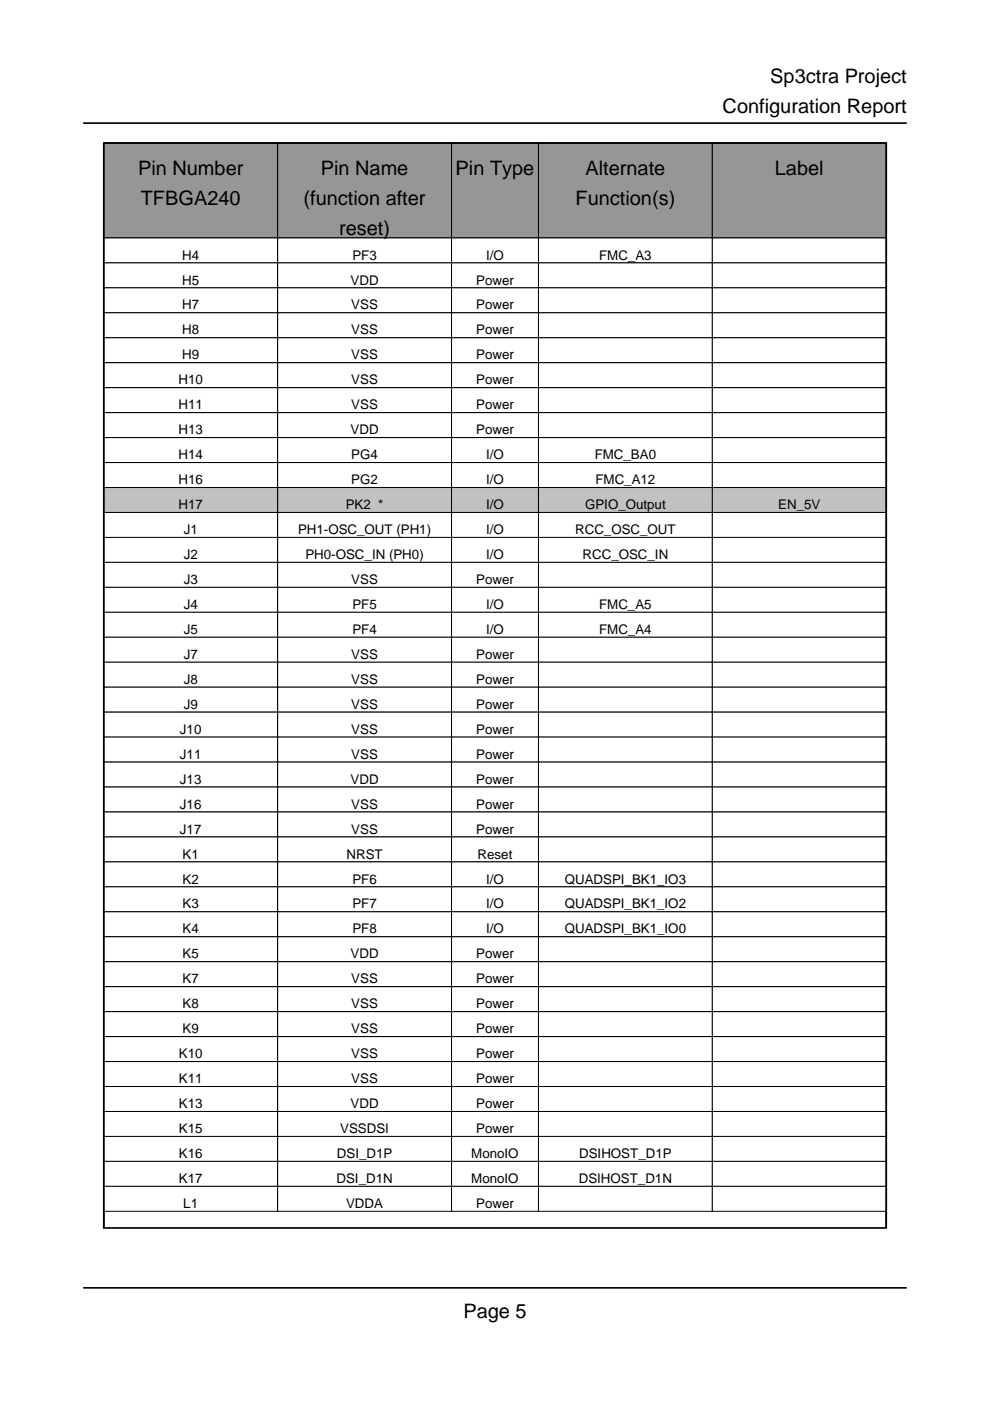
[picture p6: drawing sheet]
<svg xmlns="http://www.w3.org/2000/svg" width="210mm" height="297mm" viewBox="0 0 210 297" stroke-linecap="round" stroke-linejoin="round" font-family="sans-serif">
<defs><g id="words">
<g font-size="4.2">
<text x="163.3" y="17.6">Sp3ctra Project</text>
<text x="153.2" y="24">Configuration Report</text>
<text x="29.3" y="37">Pin Number</text>
<text x="68" y="37">Pin Name</text>
<text x="96.6" y="37">Pin Type</text>
<text x="124.1" y="37">Alternate</text>
<text x="164.3" y="37">Label</text>
<text x="29.8" y="43.4">TFBGA240</text>
<text x="64.4" y="43.4">(function after</text>
<text x="122" y="43.4">Function(s)</text>
<text x="71.9" y="49.7">reset)</text>
<text x="98.2" y="279.4">Page 5</text>
</g>
<g font-size="2.8">
<text x="38.6" y="55">H4</text>
<text x="74.7" y="55">PF3</text>
<text x="103.1" y="55">I/O</text>
<text x="127" y="55">FMC_A3</text>
<text x="38.6" y="60.3">H5</text>
<text x="38.6" y="65.6">H7</text>
<text x="74.3" y="60.3">VDD</text>
<text x="74.5" y="65.6">VSS</text>
<text x="101" y="60.3">Power</text>
<text x="101" y="65.6">Power</text>
<text x="38.6" y="70.9">H8</text>
<text x="74.5" y="70.9">VSS</text>
<text x="101" y="70.9">Power</text>
<text x="38.6" y="76.2">H9</text>
<text x="74.5" y="76.2">VSS</text>
<text x="101" y="76.2">Power</text>
<text x="37.8" y="81.5">H10</text>
<text x="74.5" y="81.5">VSS</text>
<text x="101" y="81.5">Power</text>
<text x="37.8" y="86.8">H11</text>
<text x="74.5" y="86.8">VSS</text>
<text x="101" y="86.8">Power</text>
<text x="37.8" y="92.1">H13</text>
<text x="74.3" y="92.1">VDD</text>
<text x="101" y="92.1">Power</text>
<text x="37.8" y="97.4">H14</text>
<text x="74.5" y="97.4">PG4</text>
<text x="103.1" y="97.4">I/O</text>
<text x="126.1" y="97.4">FMC_BA0</text>
<text x="37.8" y="102.7">H16</text>
<text x="37.8" y="107.9">H17</text>
<text x="73.3" y="107.9">PK2 *</text>
<text x="74.5" y="102.7">PG2</text>
<text x="103.1" y="102.7">I/O</text>
<text x="103.1" y="107.9">I/O</text>
<text x="124.1" y="107.9">GPIO_Output</text>
<text x="126.2" y="102.7">FMC_A12</text>
<text x="165" y="107.9">EN_5V</text>
<text x="38.9" y="113.2">J1</text>
<text x="63.2" y="113.2">PH1-OSC_OUT (PH1)</text>
<text x="103.1" y="113.2">I/O</text>
<text x="121.9" y="113.2">RCC_OSC_OUT</text>
<text x="38.9" y="118.5">J2</text>
<text x="64.8" y="118.5">PH0-OSC_IN (PH0)</text>
<text x="103.1" y="118.5">I/O</text>
<text x="123.5" y="118.5">RCC_OSC_IN</text>
<text x="38.9" y="123.8">J3</text>
<text x="74.5" y="123.8">VSS</text>
<text x="101" y="123.8">Power</text>
<text x="38.9" y="129.1">J4</text>
<text x="74.7" y="129.1">PF5</text>
<text x="103.1" y="129.1">I/O</text>
<text x="127" y="129.1">FMC_A5</text>
<text x="38.9" y="134.4">J5</text>
<text x="74.7" y="134.4">PF4</text>
<text x="103.1" y="134.4">I/O</text>
<text x="127" y="134.4">FMC_A4</text>
<text x="38.9" y="139.7">J7</text>
<text x="74.5" y="139.7">VSS</text>
<text x="101" y="139.7">Power</text>
<text x="38.9" y="145">J8</text>
<text x="74.5" y="145">VSS</text>
<text x="101" y="145">Power</text>
<text x="38.2" y="155.6">J10</text>
<text x="38.9" y="150.3">J9</text>
<text x="74.5" y="150.3">VSS</text>
<text x="74.5" y="155.6">VSS</text>
<text x="101" y="150.3">Power</text>
<text x="101" y="155.6">Power</text>
<text x="38.2" y="160.9">J11</text>
<text x="74.5" y="160.9">VSS</text>
<text x="101" y="160.9">Power</text>
<text x="38.2" y="166.2">J13</text>
<text x="74.3" y="166.2">VDD</text>
<text x="101" y="166.2">Power</text>
<text x="38.2" y="171.4">J16</text>
<text x="74.5" y="171.4">VSS</text>
<text x="101" y="171.4">Power</text>
<text x="38.2" y="176.7">J17</text>
<text x="74.5" y="176.7">VSS</text>
<text x="101" y="176.7">Power</text>
<text x="38.7" y="182">K1</text>
<text x="73.5" y="182">NRST</text>
<text x="101.3" y="182">Reset</text>
<text x="38.7" y="187.3">K2</text>
<text x="74.7" y="187.3">PF6</text>
<text x="103.1" y="187.3">I/O</text>
<text x="119.7" y="187.3">QUADSPI_BK1_IO3</text>
<text x="38.7" y="192.6">K3</text>
<text x="38.7" y="197.9">K4</text>
<text x="74.7" y="192.6">PF7</text>
<text x="74.7" y="197.9">PF8</text>
<text x="103.1" y="192.6">I/O</text>
<text x="103.1" y="197.9">I/O</text>
<text x="119.7" y="192.6">QUADSPI_BK1_IO2</text>
<text x="119.7" y="197.9">QUADSPI_BK1_IO0</text>
<text x="38.7" y="203.2">K5</text>
<text x="74.3" y="203.2">VDD</text>
<text x="101" y="203.2">Power</text>
<text x="38.7" y="208.5">K7</text>
<text x="74.5" y="208.5">VSS</text>
<text x="101" y="208.5">Power</text>
<text x="38.7" y="213.8">K8</text>
<text x="74.5" y="213.8">VSS</text>
<text x="101" y="213.8">Power</text>
<text x="38.7" y="219.1">K9</text>
<text x="74.5" y="219.1">VSS</text>
<text x="101" y="219.1">Power</text>
<text x="37.9" y="224.4">K10</text>
<text x="74.5" y="224.4">VSS</text>
<text x="101" y="224.4">Power</text>
<text x="37.9" y="229.7">K11</text>
<text x="74.5" y="229.7">VSS</text>
<text x="101" y="229.7">Power</text>
<text x="37.9" y="234.9">K13</text>
<text x="74.3" y="234.9">VDD</text>
<text x="101" y="234.9">Power</text>
<text x="37.9" y="240.2">K15</text>
<text x="37.9" y="245.5">K16</text>
<text x="71.4" y="245.5">DSI_D1P</text>
<text x="72.1" y="240.2">VSSDSI</text>
<text x="99.9" y="245.5">MonoIO</text>
<text x="101" y="240.2">Power</text>
<text x="122.8" y="245.5">DSIHOST_D1P</text>
<text x="37.9" y="250.8">K17</text>
<text x="71.3" y="250.8">DSI_D1N</text>
<text x="99.9" y="250.8">MonoIO</text>
<text x="122.7" y="250.8">DSIHOST_D1N</text>
<text x="38.9" y="256.1">L1</text>
<text x="73.4" y="256.1">VDDA</text>
<text x="101" y="256.1">Power</text>
</g>
</g></defs>
<path d="M22 260.3v-230h165.9v230" fill="none" stroke="#000" stroke-width=".35"/>
<path d="M22 30.3h36.9v20.1h-36.9z" fill="#90989e"/>
<path d="M22 30.3h36.9v20.1h-36.9z" fill="none" stroke="#000" stroke-width=".21"/>
<path d="M58.9 30.3h36.8v20.1h-36.8z" fill="#90989e"/>
<path d="M58.9 30.3h36.8v20.1h-36.8z" fill="none" stroke="#000" stroke-width=".21"/>
<path d="M95.7 30.3h18.5v20.1h-18.5z" fill="#90989e"/>
<path d="M95.7 30.3h18.5v20.1h-18.5z" fill="none" stroke="#000" stroke-width=".21"/>
<path d="M114.2 30.3h36.8v20.1h-36.8z" fill="#90989e"/>
<path d="M114.2 30.3h36.8v20.1h-36.8z" fill="none" stroke="#000" stroke-width=".21"/>
<path d="M151 30.3h36.9v20.1h-36.9z" fill="#90989e"/>
<path d="M151 30.3h36.9v20.1h-36.9z" fill="none" stroke="#000" stroke-width=".21"/>
<path d="M22 50.4h36.9v5.3h-36.9z" fill="#fff"/>
<path d="M22 50.4h36.9v5.3h-36.9z" fill="none" stroke="#000" stroke-width=".21"/>
<path d="M58.9 50.4h36.8v5.3h-36.8z" fill="#fff"/>
<path d="M58.9 50.4h36.8v5.3h-36.8z" fill="none" stroke="#000" stroke-width=".21"/>
<path d="M95.7 50.4h18.5v5.3h-18.5z" fill="#fff"/>
<path d="M95.7 50.4h18.5v5.3h-18.5z" fill="none" stroke="#000" stroke-width=".21"/>
<path d="M114.2 50.4h36.8v5.3h-36.8z" fill="#fff"/>
<path d="M114.2 50.4h36.8v5.3h-36.8z" fill="none" stroke="#000" stroke-width=".21"/>
<path d="M151 50.4h36.9v5.3h-36.9z" fill="#fff"/>
<path d="M151 50.4h36.9v5.3h-36.9z" fill="none" stroke="#000" stroke-width=".21"/>
<path d="M22 55.7h36.9v5.3h-36.9z" fill="#fff"/>
<path d="M22 55.7h36.9v5.3h-36.9z" fill="none" stroke="#000" stroke-width=".21"/>
<path d="M58.9 55.7h36.8v5.3h-36.8z" fill="#fff"/>
<path d="M58.9 55.7h36.8v5.3h-36.8z" fill="none" stroke="#000" stroke-width=".21"/>
<path d="M95.7 55.7h18.5v5.3h-18.5z" fill="#fff"/>
<path d="M95.7 55.7h18.5v5.3h-18.5z" fill="none" stroke="#000" stroke-width=".21"/>
<path d="M114.2 55.7h36.8v5.3h-36.8z" fill="#fff"/>
<path d="M114.2 55.7h36.8v5.3h-36.8z" fill="none" stroke="#000" stroke-width=".21"/>
<path d="M151 55.7h36.9v5.3h-36.9z" fill="#fff"/>
<path d="M151 55.7h36.9v5.3h-36.9z" fill="none" stroke="#000" stroke-width=".21"/>
<path d="M22 61h36.9v5.3h-36.9z" fill="#fff"/>
<path d="M22 61h36.9v5.3h-36.9z" fill="none" stroke="#000" stroke-width=".21"/>
<path d="M58.9 61h36.8v5.3h-36.8z" fill="#fff"/>
<path d="M58.9 61h36.8v5.3h-36.8z" fill="none" stroke="#000" stroke-width=".21"/>
<path d="M95.7 61h18.5v5.3h-18.5z" fill="#fff"/>
<path d="M95.7 61h18.5v5.3h-18.5z" fill="none" stroke="#000" stroke-width=".21"/>
<path d="M114.2 61h36.8v5.3h-36.8z" fill="#fff"/>
<path d="M114.2 61h36.8v5.3h-36.8z" fill="none" stroke="#000" stroke-width=".21"/>
<path d="M151 61h36.9v5.3h-36.9z" fill="#fff"/>
<path d="M151 61h36.9v5.3h-36.9z" fill="none" stroke="#000" stroke-width=".21"/>
<path d="M22 66.3h36.9v5.3h-36.9z" fill="#fff"/>
<path d="M22 66.3h36.9v5.3h-36.9z" fill="none" stroke="#000" stroke-width=".21"/>
<path d="M58.9 66.3h36.8v5.3h-36.8z" fill="#fff"/>
<path d="M58.9 66.3h36.8v5.3h-36.8z" fill="none" stroke="#000" stroke-width=".21"/>
<path d="M95.7 66.3h18.5v5.3h-18.5z" fill="#fff"/>
<path d="M95.7 66.3h18.5v5.3h-18.5z" fill="none" stroke="#000" stroke-width=".21"/>
<path d="M114.2 66.3h36.8v5.3h-36.8z" fill="#fff"/>
<path d="M114.2 66.3h36.8v5.3h-36.8z" fill="none" stroke="#000" stroke-width=".21"/>
<path d="M151 66.3h36.9v5.3h-36.9z" fill="#fff"/>
<path d="M151 66.3h36.9v5.3h-36.9z" fill="none" stroke="#000" stroke-width=".21"/>
<path d="M22 71.6h36.9v5.3h-36.9z" fill="#fff"/>
<path d="M22 71.6h36.9v5.3h-36.9z" fill="none" stroke="#000" stroke-width=".21"/>
<path d="M58.9 71.6h36.8v5.3h-36.8z" fill="#fff"/>
<path d="M58.9 71.6h36.8v5.3h-36.8z" fill="none" stroke="#000" stroke-width=".21"/>
<path d="M95.7 71.6h18.5v5.3h-18.5z" fill="#fff"/>
<path d="M95.7 71.6h18.5v5.3h-18.5z" fill="none" stroke="#000" stroke-width=".21"/>
<path d="M114.2 71.6h36.8v5.3h-36.8z" fill="#fff"/>
<path d="M114.2 71.6h36.8v5.3h-36.8z" fill="none" stroke="#000" stroke-width=".21"/>
<path d="M151 71.6h36.9v5.3h-36.9z" fill="#fff"/>
<path d="M151 71.6h36.9v5.3h-36.9z" fill="none" stroke="#000" stroke-width=".21"/>
<path d="M22 76.9h36.9v5.3h-36.9z" fill="#fff"/>
<path d="M22 76.9h36.9v5.3h-36.9z" fill="none" stroke="#000" stroke-width=".21"/>
<path d="M58.9 76.9h36.8v5.3h-36.8z" fill="#fff"/>
<path d="M58.9 76.9h36.8v5.3h-36.8z" fill="none" stroke="#000" stroke-width=".21"/>
<path d="M95.7 76.9h18.5v5.3h-18.5z" fill="#fff"/>
<path d="M95.7 76.9h18.5v5.3h-18.5z" fill="none" stroke="#000" stroke-width=".21"/>
<path d="M114.2 76.9h36.8v5.3h-36.8z" fill="#fff"/>
<path d="M114.2 76.9h36.8v5.3h-36.8z" fill="none" stroke="#000" stroke-width=".21"/>
<path d="M151 76.9h36.9v5.3h-36.9z" fill="#fff"/>
<path d="M151 76.9h36.9v5.3h-36.9z" fill="none" stroke="#000" stroke-width=".21"/>
<path d="M22 82.2h36.9v5.3h-36.9z" fill="#fff"/>
<path d="M22 82.2h36.9v5.3h-36.9z" fill="none" stroke="#000" stroke-width=".21"/>
<path d="M58.9 82.2h36.8v5.3h-36.8z" fill="#fff"/>
<path d="M58.9 82.2h36.8v5.3h-36.8z" fill="none" stroke="#000" stroke-width=".21"/>
<path d="M95.7 82.2h18.5v5.3h-18.5z" fill="#fff"/>
<path d="M95.7 82.2h18.5v5.3h-18.5z" fill="none" stroke="#000" stroke-width=".21"/>
<path d="M114.2 82.2h36.8v5.3h-36.8z" fill="#fff"/>
<path d="M114.2 82.2h36.8v5.3h-36.8z" fill="none" stroke="#000" stroke-width=".21"/>
<path d="M151 82.2h36.9v5.3h-36.9z" fill="#fff"/>
<path d="M151 82.2h36.9v5.3h-36.9z" fill="none" stroke="#000" stroke-width=".21"/>
<path d="M22 87.5h36.9v5.3h-36.9z" fill="#fff"/>
<path d="M22 87.5h36.9v5.3h-36.9z" fill="none" stroke="#000" stroke-width=".21"/>
<path d="M58.9 87.5h36.8v5.3h-36.8z" fill="#fff"/>
<path d="M58.9 87.5h36.8v5.3h-36.8z" fill="none" stroke="#000" stroke-width=".21"/>
<path d="M95.7 87.5h18.5v5.3h-18.5z" fill="#fff"/>
<path d="M95.7 87.5h18.5v5.3h-18.5z" fill="none" stroke="#000" stroke-width=".21"/>
<path d="M114.2 87.5h36.8v5.3h-36.8z" fill="#fff"/>
<path d="M114.2 87.5h36.8v5.3h-36.8z" fill="none" stroke="#000" stroke-width=".21"/>
<path d="M151 87.5h36.9v5.3h-36.9z" fill="#fff"/>
<path d="M151 87.5h36.9v5.3h-36.9z" fill="none" stroke="#000" stroke-width=".21"/>
<path d="M22 92.8h36.9v5.3h-36.9z" fill="#fff"/>
<path d="M22 92.8h36.9v5.3h-36.9z" fill="none" stroke="#000" stroke-width=".21"/>
<path d="M58.9 92.8h36.8v5.3h-36.8z" fill="#fff"/>
<path d="M58.9 92.8h36.8v5.3h-36.8z" fill="none" stroke="#000" stroke-width=".21"/>
<path d="M95.7 92.8h18.5v5.3h-18.5z" fill="#fff"/>
<path d="M95.7 92.8h18.5v5.3h-18.5z" fill="none" stroke="#000" stroke-width=".21"/>
<path d="M114.2 92.8h36.8v5.3h-36.8z" fill="#fff"/>
<path d="M114.2 92.8h36.8v5.3h-36.8z" fill="none" stroke="#000" stroke-width=".21"/>
<path d="M151 92.8h36.9v5.3h-36.9z" fill="#fff"/>
<path d="M151 92.8h36.9v5.3h-36.9z" fill="none" stroke="#000" stroke-width=".21"/>
<path d="M22 98.1h36.9v5.3h-36.9z" fill="#fff"/>
<path d="M22 98.1h36.9v5.3h-36.9z" fill="none" stroke="#000" stroke-width=".21"/>
<path d="M58.9 98.1h36.8v5.3h-36.8z" fill="#fff"/>
<path d="M58.9 98.1h36.8v5.3h-36.8z" fill="none" stroke="#000" stroke-width=".21"/>
<path d="M95.7 98.1h18.5v5.3h-18.5z" fill="#fff"/>
<path d="M95.7 98.1h18.5v5.3h-18.5z" fill="none" stroke="#000" stroke-width=".21"/>
<path d="M114.2 98.1h36.8v5.3h-36.8z" fill="#fff"/>
<path d="M114.2 98.1h36.8v5.3h-36.8z" fill="none" stroke="#000" stroke-width=".21"/>
<path d="M151 98.1h36.9v5.3h-36.9z" fill="#fff"/>
<path d="M151 98.1h36.9v5.3h-36.9z" fill="none" stroke="#000" stroke-width=".21"/>
<path d="M22 103.4h36.9v5.3h-36.9z" fill="#b9c4ca"/>
<path d="M22 103.4h36.9v5.3h-36.9z" fill="none" stroke="#000" stroke-width=".21"/>
<path d="M58.9 103.4h36.8v5.3h-36.8z" fill="#b9c4ca"/>
<path d="M58.9 103.4h36.8v5.3h-36.8z" fill="none" stroke="#000" stroke-width=".21"/>
<path d="M95.7 103.4h18.5v5.3h-18.5z" fill="#b9c4ca"/>
<path d="M95.7 103.4h18.5v5.3h-18.5z" fill="none" stroke="#000" stroke-width=".21"/>
<path d="M114.2 103.4h36.8v5.3h-36.8z" fill="#b9c4ca"/>
<path d="M114.2 103.4h36.8v5.3h-36.8z" fill="none" stroke="#000" stroke-width=".21"/>
<path d="M151 103.4h36.9v5.3h-36.9z" fill="#b9c4ca"/>
<path d="M151 103.4h36.9v5.3h-36.9z" fill="none" stroke="#000" stroke-width=".21"/>
<path d="M22 108.7h36.9v5.2h-36.9z" fill="#fff"/>
<path d="M22 108.7h36.9v5.2h-36.9z" fill="none" stroke="#000" stroke-width=".21"/>
<path d="M58.9 108.7h36.8v5.2h-36.8z" fill="#fff"/>
<path d="M58.9 108.7h36.8v5.2h-36.8z" fill="none" stroke="#000" stroke-width=".21"/>
<path d="M95.7 108.7h18.5v5.2h-18.5z" fill="#fff"/>
<path d="M95.7 108.7h18.5v5.2h-18.5z" fill="none" stroke="#000" stroke-width=".21"/>
<path d="M114.2 108.7h36.8v5.2h-36.8z" fill="#fff"/>
<path d="M114.2 108.7h36.8v5.2h-36.8z" fill="none" stroke="#000" stroke-width=".21"/>
<path d="M151 108.7h36.9v5.2h-36.9z" fill="#fff"/>
<path d="M151 108.7h36.9v5.2h-36.9z" fill="none" stroke="#000" stroke-width=".21"/>
<path d="M22 113.9h36.9v5.3h-36.9z" fill="#fff"/>
<path d="M22 113.9h36.9v5.3h-36.9z" fill="none" stroke="#000" stroke-width=".21"/>
<path d="M58.9 113.9h36.8v5.3h-36.8z" fill="#fff"/>
<path d="M58.9 113.9h36.8v5.3h-36.8z" fill="none" stroke="#000" stroke-width=".21"/>
<path d="M95.7 113.9h18.5v5.3h-18.5z" fill="#fff"/>
<path d="M95.7 113.9h18.5v5.3h-18.5z" fill="none" stroke="#000" stroke-width=".21"/>
<path d="M114.2 113.9h36.8v5.3h-36.8z" fill="#fff"/>
<path d="M114.2 113.9h36.8v5.3h-36.8z" fill="none" stroke="#000" stroke-width=".21"/>
<path d="M151 113.9h36.9v5.3h-36.9z" fill="#fff"/>
<path d="M151 113.9h36.9v5.3h-36.9z" fill="none" stroke="#000" stroke-width=".21"/>
<path d="M22 119.2h36.9v5.3h-36.9z" fill="#fff"/>
<path d="M22 119.2h36.9v5.3h-36.9z" fill="none" stroke="#000" stroke-width=".21"/>
<path d="M58.9 119.2h36.8v5.3h-36.8z" fill="#fff"/>
<path d="M58.9 119.2h36.8v5.3h-36.8z" fill="none" stroke="#000" stroke-width=".21"/>
<path d="M95.7 119.2h18.5v5.3h-18.5z" fill="#fff"/>
<path d="M95.7 119.2h18.5v5.3h-18.5z" fill="none" stroke="#000" stroke-width=".21"/>
<path d="M114.2 119.2h36.8v5.3h-36.8z" fill="#fff"/>
<path d="M114.2 119.2h36.8v5.3h-36.8z" fill="none" stroke="#000" stroke-width=".21"/>
<path d="M151 119.2h36.9v5.3h-36.9z" fill="#fff"/>
<path d="M151 119.2h36.9v5.3h-36.9z" fill="none" stroke="#000" stroke-width=".21"/>
<path d="M22 124.5h36.9v5.3h-36.9z" fill="#fff"/>
<path d="M22 124.5h36.9v5.3h-36.9z" fill="none" stroke="#000" stroke-width=".21"/>
<path d="M58.9 124.5h36.8v5.3h-36.8z" fill="#fff"/>
<path d="M58.9 124.5h36.8v5.3h-36.8z" fill="none" stroke="#000" stroke-width=".21"/>
<path d="M95.7 124.5h18.5v5.3h-18.5z" fill="#fff"/>
<path d="M95.7 124.5h18.5v5.3h-18.5z" fill="none" stroke="#000" stroke-width=".21"/>
<path d="M114.2 124.5h36.8v5.3h-36.8z" fill="#fff"/>
<path d="M114.2 124.5h36.8v5.3h-36.8z" fill="none" stroke="#000" stroke-width=".21"/>
<path d="M151 124.5h36.9v5.3h-36.9z" fill="#fff"/>
<path d="M151 124.5h36.9v5.3h-36.9z" fill="none" stroke="#000" stroke-width=".21"/>
<path d="M22 129.8h36.9v5.3h-36.9z" fill="#fff"/>
<path d="M22 129.8h36.9v5.3h-36.9z" fill="none" stroke="#000" stroke-width=".21"/>
<path d="M58.9 129.8h36.8v5.3h-36.8z" fill="#fff"/>
<path d="M58.9 129.8h36.8v5.3h-36.8z" fill="none" stroke="#000" stroke-width=".21"/>
<path d="M95.7 129.8h18.5v5.3h-18.5z" fill="#fff"/>
<path d="M95.7 129.8h18.5v5.3h-18.5z" fill="none" stroke="#000" stroke-width=".21"/>
<path d="M114.2 129.8h36.8v5.3h-36.8z" fill="#fff"/>
<path d="M114.2 129.8h36.8v5.3h-36.8z" fill="none" stroke="#000" stroke-width=".21"/>
<path d="M151 129.8h36.9v5.3h-36.9z" fill="#fff"/>
<path d="M151 129.8h36.9v5.3h-36.9z" fill="none" stroke="#000" stroke-width=".21"/>
<path d="M22 135.1h36.9v5.3h-36.9z" fill="#fff"/>
<path d="M22 135.1h36.9v5.3h-36.9z" fill="none" stroke="#000" stroke-width=".21"/>
<path d="M58.9 135.1h36.8v5.3h-36.8z" fill="#fff"/>
<path d="M58.9 135.1h36.8v5.3h-36.8z" fill="none" stroke="#000" stroke-width=".21"/>
<path d="M95.7 135.1h18.5v5.3h-18.5z" fill="#fff"/>
<path d="M95.7 135.1h18.5v5.3h-18.5z" fill="none" stroke="#000" stroke-width=".21"/>
<path d="M114.2 135.1h36.8v5.3h-36.8z" fill="#fff"/>
<path d="M114.2 135.1h36.8v5.3h-36.8z" fill="none" stroke="#000" stroke-width=".21"/>
<path d="M151 135.1h36.9v5.3h-36.9z" fill="#fff"/>
<path d="M151 135.1h36.9v5.3h-36.9z" fill="none" stroke="#000" stroke-width=".21"/>
<path d="M22 140.4h36.9v5.3h-36.9z" fill="#fff"/>
<path d="M22 140.4h36.9v5.3h-36.9z" fill="none" stroke="#000" stroke-width=".21"/>
<path d="M58.9 140.4h36.8v5.3h-36.8z" fill="#fff"/>
<path d="M58.9 140.4h36.8v5.3h-36.8z" fill="none" stroke="#000" stroke-width=".21"/>
<path d="M95.7 140.4h18.5v5.3h-18.5z" fill="#fff"/>
<path d="M95.7 140.4h18.5v5.3h-18.5z" fill="none" stroke="#000" stroke-width=".21"/>
<path d="M114.2 140.4h36.8v5.3h-36.8z" fill="#fff"/>
<path d="M114.2 140.4h36.8v5.3h-36.8z" fill="none" stroke="#000" stroke-width=".21"/>
<path d="M151 140.4h36.9v5.3h-36.9z" fill="#fff"/>
<path d="M151 140.4h36.9v5.3h-36.9z" fill="none" stroke="#000" stroke-width=".21"/>
<path d="M22 145.7h36.9v5.3h-36.9z" fill="#fff"/>
<path d="M22 145.7h36.9v5.3h-36.9z" fill="none" stroke="#000" stroke-width=".21"/>
<path d="M58.9 145.7h36.8v5.3h-36.8z" fill="#fff"/>
<path d="M58.9 145.7h36.8v5.3h-36.8z" fill="none" stroke="#000" stroke-width=".21"/>
<path d="M95.7 145.7h18.5v5.3h-18.5z" fill="#fff"/>
<path d="M95.7 145.7h18.5v5.3h-18.5z" fill="none" stroke="#000" stroke-width=".21"/>
<path d="M114.2 145.7h36.8v5.3h-36.8z" fill="#fff"/>
<path d="M114.2 145.7h36.8v5.3h-36.8z" fill="none" stroke="#000" stroke-width=".21"/>
<path d="M151 145.7h36.9v5.3h-36.9z" fill="#fff"/>
<path d="M151 145.7h36.9v5.3h-36.9z" fill="none" stroke="#000" stroke-width=".21"/>
<path d="M22 151h36.9v5.3h-36.9z" fill="#fff"/>
<path d="M22 151h36.9v5.3h-36.9z" fill="none" stroke="#000" stroke-width=".21"/>
<path d="M58.9 151h36.8v5.3h-36.8z" fill="#fff"/>
<path d="M58.9 151h36.8v5.3h-36.8z" fill="none" stroke="#000" stroke-width=".21"/>
<path d="M95.7 151h18.5v5.3h-18.5z" fill="#fff"/>
<path d="M95.7 151h18.5v5.3h-18.5z" fill="none" stroke="#000" stroke-width=".21"/>
<path d="M114.2 151h36.8v5.3h-36.8z" fill="#fff"/>
<path d="M114.2 151h36.8v5.3h-36.8z" fill="none" stroke="#000" stroke-width=".21"/>
<path d="M151 151h36.9v5.3h-36.9z" fill="#fff"/>
<path d="M151 151h36.9v5.3h-36.9z" fill="none" stroke="#000" stroke-width=".21"/>
<path d="M22 156.3h36.9v5.3h-36.9z" fill="#fff"/>
<path d="M22 156.3h36.9v5.3h-36.9z" fill="none" stroke="#000" stroke-width=".21"/>
<path d="M58.9 156.3h36.8v5.3h-36.8z" fill="#fff"/>
<path d="M58.9 156.3h36.8v5.3h-36.8z" fill="none" stroke="#000" stroke-width=".21"/>
<path d="M95.7 156.3h18.5v5.3h-18.5z" fill="#fff"/>
<path d="M95.7 156.3h18.5v5.3h-18.5z" fill="none" stroke="#000" stroke-width=".21"/>
<path d="M114.2 156.3h36.8v5.3h-36.8z" fill="#fff"/>
<path d="M114.2 156.3h36.8v5.3h-36.8z" fill="none" stroke="#000" stroke-width=".21"/>
<path d="M151 156.3h36.9v5.3h-36.9z" fill="#fff"/>
<path d="M151 156.3h36.9v5.3h-36.9z" fill="none" stroke="#000" stroke-width=".21"/>
<path d="M22 161.6h36.9v5.3h-36.9z" fill="#fff"/>
<path d="M22 161.6h36.9v5.3h-36.9z" fill="none" stroke="#000" stroke-width=".21"/>
<path d="M58.9 161.6h36.8v5.3h-36.8z" fill="#fff"/>
<path d="M58.9 161.6h36.8v5.3h-36.8z" fill="none" stroke="#000" stroke-width=".21"/>
<path d="M95.7 161.6h18.5v5.3h-18.5z" fill="#fff"/>
<path d="M95.7 161.6h18.5v5.3h-18.5z" fill="none" stroke="#000" stroke-width=".21"/>
<path d="M114.2 161.6h36.8v5.3h-36.8z" fill="#fff"/>
<path d="M114.2 161.6h36.8v5.3h-36.8z" fill="none" stroke="#000" stroke-width=".21"/>
<path d="M151 161.6h36.9v5.3h-36.9z" fill="#fff"/>
<path d="M151 161.6h36.9v5.3h-36.9z" fill="none" stroke="#000" stroke-width=".21"/>
<path d="M22 166.9h36.9v5.3h-36.9z" fill="#fff"/>
<path d="M22 166.9h36.9v5.3h-36.9z" fill="none" stroke="#000" stroke-width=".21"/>
<path d="M58.9 166.9h36.8v5.3h-36.8z" fill="#fff"/>
<path d="M58.9 166.9h36.8v5.3h-36.8z" fill="none" stroke="#000" stroke-width=".21"/>
<path d="M95.7 166.9h18.5v5.3h-18.5z" fill="#fff"/>
<path d="M95.7 166.9h18.5v5.3h-18.5z" fill="none" stroke="#000" stroke-width=".21"/>
<path d="M114.2 166.9h36.8v5.3h-36.8z" fill="#fff"/>
<path d="M114.2 166.9h36.8v5.3h-36.8z" fill="none" stroke="#000" stroke-width=".21"/>
<path d="M151 166.9h36.9v5.3h-36.9z" fill="#fff"/>
<path d="M151 166.9h36.9v5.3h-36.9z" fill="none" stroke="#000" stroke-width=".21"/>
<path d="M22 172.2h36.9v5.2h-36.9z" fill="#fff"/>
<path d="M22 172.2h36.9v5.2h-36.9z" fill="none" stroke="#000" stroke-width=".21"/>
<path d="M58.9 172.2h36.8v5.2h-36.8z" fill="#fff"/>
<path d="M58.9 172.2h36.8v5.2h-36.8z" fill="none" stroke="#000" stroke-width=".21"/>
<path d="M95.7 172.2h18.5v5.2h-18.5z" fill="#fff"/>
<path d="M95.7 172.2h18.5v5.2h-18.5z" fill="none" stroke="#000" stroke-width=".21"/>
<path d="M114.2 172.2h36.8v5.2h-36.8z" fill="#fff"/>
<path d="M114.2 172.2h36.8v5.2h-36.8z" fill="none" stroke="#000" stroke-width=".21"/>
<path d="M151 172.2h36.9v5.2h-36.9z" fill="#fff"/>
<path d="M151 172.2h36.9v5.2h-36.9z" fill="none" stroke="#000" stroke-width=".21"/>
<path d="M22 177.4h36.9v5.3h-36.9z" fill="#fff"/>
<path d="M22 177.4h36.9v5.3h-36.9z" fill="none" stroke="#000" stroke-width=".21"/>
<path d="M58.9 177.4h36.8v5.3h-36.8z" fill="#fff"/>
<path d="M58.9 177.4h36.8v5.3h-36.8z" fill="none" stroke="#000" stroke-width=".21"/>
<path d="M95.7 177.4h18.5v5.3h-18.5z" fill="#fff"/>
<path d="M95.7 177.4h18.5v5.3h-18.5z" fill="none" stroke="#000" stroke-width=".21"/>
<path d="M114.2 177.4h36.8v5.3h-36.8z" fill="#fff"/>
<path d="M114.2 177.4h36.8v5.3h-36.8z" fill="none" stroke="#000" stroke-width=".21"/>
<path d="M151 177.4h36.9v5.3h-36.9z" fill="#fff"/>
<path d="M151 177.4h36.9v5.3h-36.9z" fill="none" stroke="#000" stroke-width=".21"/>
<path d="M22 182.7h36.9v5.3h-36.9z" fill="#fff"/>
<path d="M22 182.7h36.9v5.3h-36.9z" fill="none" stroke="#000" stroke-width=".21"/>
<path d="M58.9 182.7h36.8v5.3h-36.8z" fill="#fff"/>
<path d="M58.9 182.7h36.8v5.3h-36.8z" fill="none" stroke="#000" stroke-width=".21"/>
<path d="M95.7 182.7h18.5v5.3h-18.5z" fill="#fff"/>
<path d="M95.7 182.7h18.5v5.3h-18.5z" fill="none" stroke="#000" stroke-width=".21"/>
<path d="M114.2 182.7h36.8v5.3h-36.8z" fill="#fff"/>
<path d="M114.2 182.7h36.8v5.3h-36.8z" fill="none" stroke="#000" stroke-width=".21"/>
<path d="M151 182.7h36.9v5.3h-36.9z" fill="#fff"/>
<path d="M151 182.7h36.9v5.3h-36.9z" fill="none" stroke="#000" stroke-width=".21"/>
<path d="M22 188h36.9v5.3h-36.9z" fill="#fff"/>
<path d="M22 188h36.9v5.3h-36.9z" fill="none" stroke="#000" stroke-width=".21"/>
<path d="M58.9 188h36.8v5.3h-36.8z" fill="#fff"/>
<path d="M58.9 188h36.8v5.3h-36.8z" fill="none" stroke="#000" stroke-width=".21"/>
<path d="M95.7 188h18.5v5.3h-18.5z" fill="#fff"/>
<path d="M95.7 188h18.5v5.3h-18.5z" fill="none" stroke="#000" stroke-width=".21"/>
<path d="M114.2 188h36.8v5.3h-36.8z" fill="#fff"/>
<path d="M114.2 188h36.8v5.3h-36.8z" fill="none" stroke="#000" stroke-width=".21"/>
<path d="M151 188h36.9v5.3h-36.9z" fill="#fff"/>
<path d="M151 188h36.9v5.3h-36.9z" fill="none" stroke="#000" stroke-width=".21"/>
<path d="M22 193.3h36.9v5.3h-36.9z" fill="#fff"/>
<path d="M22 193.3h36.9v5.3h-36.9z" fill="none" stroke="#000" stroke-width=".21"/>
<path d="M58.9 193.3h36.8v5.3h-36.8z" fill="#fff"/>
<path d="M58.9 193.3h36.8v5.3h-36.8z" fill="none" stroke="#000" stroke-width=".21"/>
<path d="M95.7 193.3h18.5v5.3h-18.5z" fill="#fff"/>
<path d="M95.7 193.3h18.5v5.3h-18.5z" fill="none" stroke="#000" stroke-width=".21"/>
<path d="M114.2 193.3h36.8v5.3h-36.8z" fill="#fff"/>
<path d="M114.2 193.3h36.8v5.3h-36.8z" fill="none" stroke="#000" stroke-width=".21"/>
<path d="M151 193.3h36.9v5.3h-36.9z" fill="#fff"/>
<path d="M151 193.3h36.9v5.3h-36.9z" fill="none" stroke="#000" stroke-width=".21"/>
<path d="M22 198.6h36.9v5.3h-36.9z" fill="#fff"/>
<path d="M22 198.6h36.9v5.3h-36.9z" fill="none" stroke="#000" stroke-width=".21"/>
<path d="M58.9 198.6h36.8v5.3h-36.8z" fill="#fff"/>
<path d="M58.9 198.6h36.8v5.3h-36.8z" fill="none" stroke="#000" stroke-width=".21"/>
<path d="M95.7 198.6h18.5v5.3h-18.5z" fill="#fff"/>
<path d="M95.7 198.6h18.5v5.3h-18.5z" fill="none" stroke="#000" stroke-width=".21"/>
<path d="M114.2 198.6h36.8v5.3h-36.8z" fill="#fff"/>
<path d="M114.2 198.6h36.8v5.3h-36.8z" fill="none" stroke="#000" stroke-width=".21"/>
<path d="M151 198.6h36.9v5.3h-36.9z" fill="#fff"/>
<path d="M151 198.6h36.9v5.3h-36.9z" fill="none" stroke="#000" stroke-width=".21"/>
<path d="M22 203.9h36.9v5.3h-36.9z" fill="#fff"/>
<path d="M22 203.9h36.9v5.3h-36.9z" fill="none" stroke="#000" stroke-width=".21"/>
<path d="M58.9 203.9h36.8v5.3h-36.8z" fill="#fff"/>
<path d="M58.9 203.9h36.8v5.3h-36.8z" fill="none" stroke="#000" stroke-width=".21"/>
<path d="M95.7 203.9h18.5v5.3h-18.5z" fill="#fff"/>
<path d="M95.7 203.9h18.5v5.3h-18.5z" fill="none" stroke="#000" stroke-width=".21"/>
<path d="M114.2 203.9h36.8v5.3h-36.8z" fill="#fff"/>
<path d="M114.2 203.9h36.8v5.3h-36.8z" fill="none" stroke="#000" stroke-width=".21"/>
<path d="M151 203.9h36.9v5.3h-36.9z" fill="#fff"/>
<path d="M151 203.9h36.9v5.3h-36.9z" fill="none" stroke="#000" stroke-width=".21"/>
<path d="M22 209.2h36.9v5.3h-36.9z" fill="#fff"/>
<path d="M22 209.2h36.9v5.3h-36.9z" fill="none" stroke="#000" stroke-width=".21"/>
<path d="M58.9 209.2h36.8v5.3h-36.8z" fill="#fff"/>
<path d="M58.9 209.2h36.8v5.3h-36.8z" fill="none" stroke="#000" stroke-width=".21"/>
<path d="M95.7 209.2h18.5v5.3h-18.5z" fill="#fff"/>
<path d="M95.7 209.2h18.5v5.3h-18.5z" fill="none" stroke="#000" stroke-width=".21"/>
<path d="M114.2 209.2h36.8v5.3h-36.8z" fill="#fff"/>
<path d="M114.2 209.2h36.8v5.3h-36.8z" fill="none" stroke="#000" stroke-width=".21"/>
<path d="M151 209.2h36.9v5.3h-36.9z" fill="#fff"/>
<path d="M151 209.2h36.9v5.3h-36.9z" fill="none" stroke="#000" stroke-width=".21"/>
<path d="M22 214.5h36.9v5.3h-36.9z" fill="#fff"/>
<path d="M22 214.5h36.9v5.3h-36.9z" fill="none" stroke="#000" stroke-width=".21"/>
<path d="M58.9 214.5h36.8v5.3h-36.8z" fill="#fff"/>
<path d="M58.9 214.5h36.8v5.3h-36.8z" fill="none" stroke="#000" stroke-width=".21"/>
<path d="M95.7 214.5h18.5v5.3h-18.5z" fill="#fff"/>
<path d="M95.7 214.5h18.5v5.3h-18.5z" fill="none" stroke="#000" stroke-width=".21"/>
<path d="M114.2 214.5h36.8v5.3h-36.8z" fill="#fff"/>
<path d="M114.2 214.5h36.8v5.3h-36.8z" fill="none" stroke="#000" stroke-width=".21"/>
<path d="M151 214.5h36.9v5.3h-36.9z" fill="#fff"/>
<path d="M151 214.5h36.9v5.3h-36.9z" fill="none" stroke="#000" stroke-width=".21"/>
<path d="M22 219.8h36.9v5.3h-36.9z" fill="#fff"/>
<path d="M22 219.8h36.9v5.3h-36.9z" fill="none" stroke="#000" stroke-width=".21"/>
<path d="M58.9 219.8h36.8v5.3h-36.8z" fill="#fff"/>
<path d="M58.9 219.8h36.8v5.3h-36.8z" fill="none" stroke="#000" stroke-width=".21"/>
<path d="M95.7 219.8h18.5v5.3h-18.5z" fill="#fff"/>
<path d="M95.7 219.8h18.5v5.3h-18.5z" fill="none" stroke="#000" stroke-width=".21"/>
<path d="M114.2 219.8h36.8v5.3h-36.8z" fill="#fff"/>
<path d="M114.2 219.8h36.8v5.3h-36.8z" fill="none" stroke="#000" stroke-width=".21"/>
<path d="M151 219.8h36.9v5.3h-36.9z" fill="#fff"/>
<path d="M151 219.8h36.9v5.3h-36.9z" fill="none" stroke="#000" stroke-width=".21"/>
<path d="M22 225.1h36.9v5.3h-36.9z" fill="#fff"/>
<path d="M22 225.1h36.9v5.3h-36.9z" fill="none" stroke="#000" stroke-width=".21"/>
<path d="M58.9 225.1h36.8v5.3h-36.8z" fill="#fff"/>
<path d="M58.9 225.1h36.8v5.3h-36.8z" fill="none" stroke="#000" stroke-width=".21"/>
<path d="M95.7 225.1h18.5v5.3h-18.5z" fill="#fff"/>
<path d="M95.7 225.1h18.5v5.3h-18.5z" fill="none" stroke="#000" stroke-width=".21"/>
<path d="M114.2 225.1h36.8v5.3h-36.8z" fill="#fff"/>
<path d="M114.2 225.1h36.8v5.3h-36.8z" fill="none" stroke="#000" stroke-width=".21"/>
<path d="M151 225.1h36.9v5.3h-36.9z" fill="#fff"/>
<path d="M151 225.1h36.9v5.3h-36.9z" fill="none" stroke="#000" stroke-width=".21"/>
<path d="M22 230.4h36.9v5.3h-36.9z" fill="#fff"/>
<path d="M22 230.4h36.9v5.3h-36.9z" fill="none" stroke="#000" stroke-width=".21"/>
<path d="M58.9 230.4h36.8v5.3h-36.8z" fill="#fff"/>
<path d="M58.9 230.4h36.8v5.3h-36.8z" fill="none" stroke="#000" stroke-width=".21"/>
<path d="M95.7 230.4h18.5v5.3h-18.5z" fill="#fff"/>
<path d="M95.7 230.4h18.5v5.3h-18.5z" fill="none" stroke="#000" stroke-width=".21"/>
<path d="M114.2 230.4h36.8v5.3h-36.8z" fill="#fff"/>
<path d="M114.2 230.4h36.8v5.3h-36.8z" fill="none" stroke="#000" stroke-width=".21"/>
<path d="M151 230.4h36.9v5.3h-36.9z" fill="#fff"/>
<path d="M151 230.4h36.9v5.3h-36.9z" fill="none" stroke="#000" stroke-width=".21"/>
<path d="M22 235.7h36.9v5.2h-36.9z" fill="#fff"/>
<path d="M22 235.7h36.9v5.2h-36.9z" fill="none" stroke="#000" stroke-width=".21"/>
<path d="M58.9 235.7h36.8v5.2h-36.8z" fill="#fff"/>
<path d="M58.9 235.7h36.8v5.2h-36.8z" fill="none" stroke="#000" stroke-width=".21"/>
<path d="M95.7 235.7h18.5v5.2h-18.5z" fill="#fff"/>
<path d="M95.7 235.7h18.5v5.2h-18.5z" fill="none" stroke="#000" stroke-width=".21"/>
<path d="M114.2 235.7h36.8v5.2h-36.8z" fill="#fff"/>
<path d="M114.2 235.7h36.8v5.2h-36.8z" fill="none" stroke="#000" stroke-width=".21"/>
<path d="M151 235.7h36.9v5.2h-36.9z" fill="#fff"/>
<path d="M151 235.7h36.9v5.2h-36.9z" fill="none" stroke="#000" stroke-width=".21"/>
<path d="M22 240.9h36.9v5.3h-36.9z" fill="#fff"/>
<path d="M22 240.9h36.9v5.3h-36.9z" fill="none" stroke="#000" stroke-width=".21"/>
<path d="M58.9 240.9h36.8v5.3h-36.8z" fill="#fff"/>
<path d="M58.9 240.9h36.8v5.3h-36.8z" fill="none" stroke="#000" stroke-width=".21"/>
<path d="M95.7 240.9h18.5v5.3h-18.5z" fill="#fff"/>
<path d="M95.7 240.9h18.5v5.3h-18.5z" fill="none" stroke="#000" stroke-width=".21"/>
<path d="M114.2 240.9h36.8v5.3h-36.8z" fill="#fff"/>
<path d="M114.2 240.9h36.8v5.3h-36.8z" fill="none" stroke="#000" stroke-width=".21"/>
<path d="M151 240.9h36.9v5.3h-36.9z" fill="#fff"/>
<path d="M151 240.9h36.9v5.3h-36.9z" fill="none" stroke="#000" stroke-width=".21"/>
<path d="M22 246.2h36.9v5.3h-36.9z" fill="#fff"/>
<path d="M22 246.2h36.9v5.3h-36.9z" fill="none" stroke="#000" stroke-width=".21"/>
<path d="M58.9 246.2h36.8v5.3h-36.8z" fill="#fff"/>
<path d="M58.9 246.2h36.8v5.3h-36.8z" fill="none" stroke="#000" stroke-width=".21"/>
<path d="M95.7 246.2h18.5v5.3h-18.5z" fill="#fff"/>
<path d="M95.7 246.2h18.5v5.3h-18.5z" fill="none" stroke="#000" stroke-width=".21"/>
<path d="M114.2 246.2h36.8v5.3h-36.8z" fill="#fff"/>
<path d="M114.2 246.2h36.8v5.3h-36.8z" fill="none" stroke="#000" stroke-width=".21"/>
<path d="M151 246.2h36.9v5.3h-36.9z" fill="#fff"/>
<path d="M151 246.2h36.9v5.3h-36.9z" fill="none" stroke="#000" stroke-width=".21"/>
<path d="M22 251.5h36.9v5.3h-36.9z" fill="#fff"/>
<path d="M22 251.5h36.9v5.3h-36.9z" fill="none" stroke="#000" stroke-width=".21"/>
<path d="M58.9 251.5h36.8v5.3h-36.8z" fill="#fff"/>
<path d="M58.9 251.5h36.8v5.3h-36.8z" fill="none" stroke="#000" stroke-width=".21"/>
<path d="M95.7 251.5h18.5v5.3h-18.5z" fill="#fff"/>
<path d="M95.7 251.5h18.5v5.3h-18.5z" fill="none" stroke="#000" stroke-width=".21"/>
<path d="M114.2 251.5h36.8v5.3h-36.8z" fill="#fff"/>
<path d="M114.2 251.5h36.8v5.3h-36.8z" fill="none" stroke="#000" stroke-width=".21"/>
<path d="M151 251.5h36.9v5.3h-36.9z" fill="#fff"/>
<path d="M151 251.5h36.9v5.3h-36.9z" fill="none" stroke="#000" stroke-width=".21"/>
<path d="M17.6 26.1h174.7M22 30.3h165.9v230h-165.9zM17.6 273h174.7" fill="none" stroke="#000" stroke-width=".35"/>
<use href="#words"/>
</svg>
